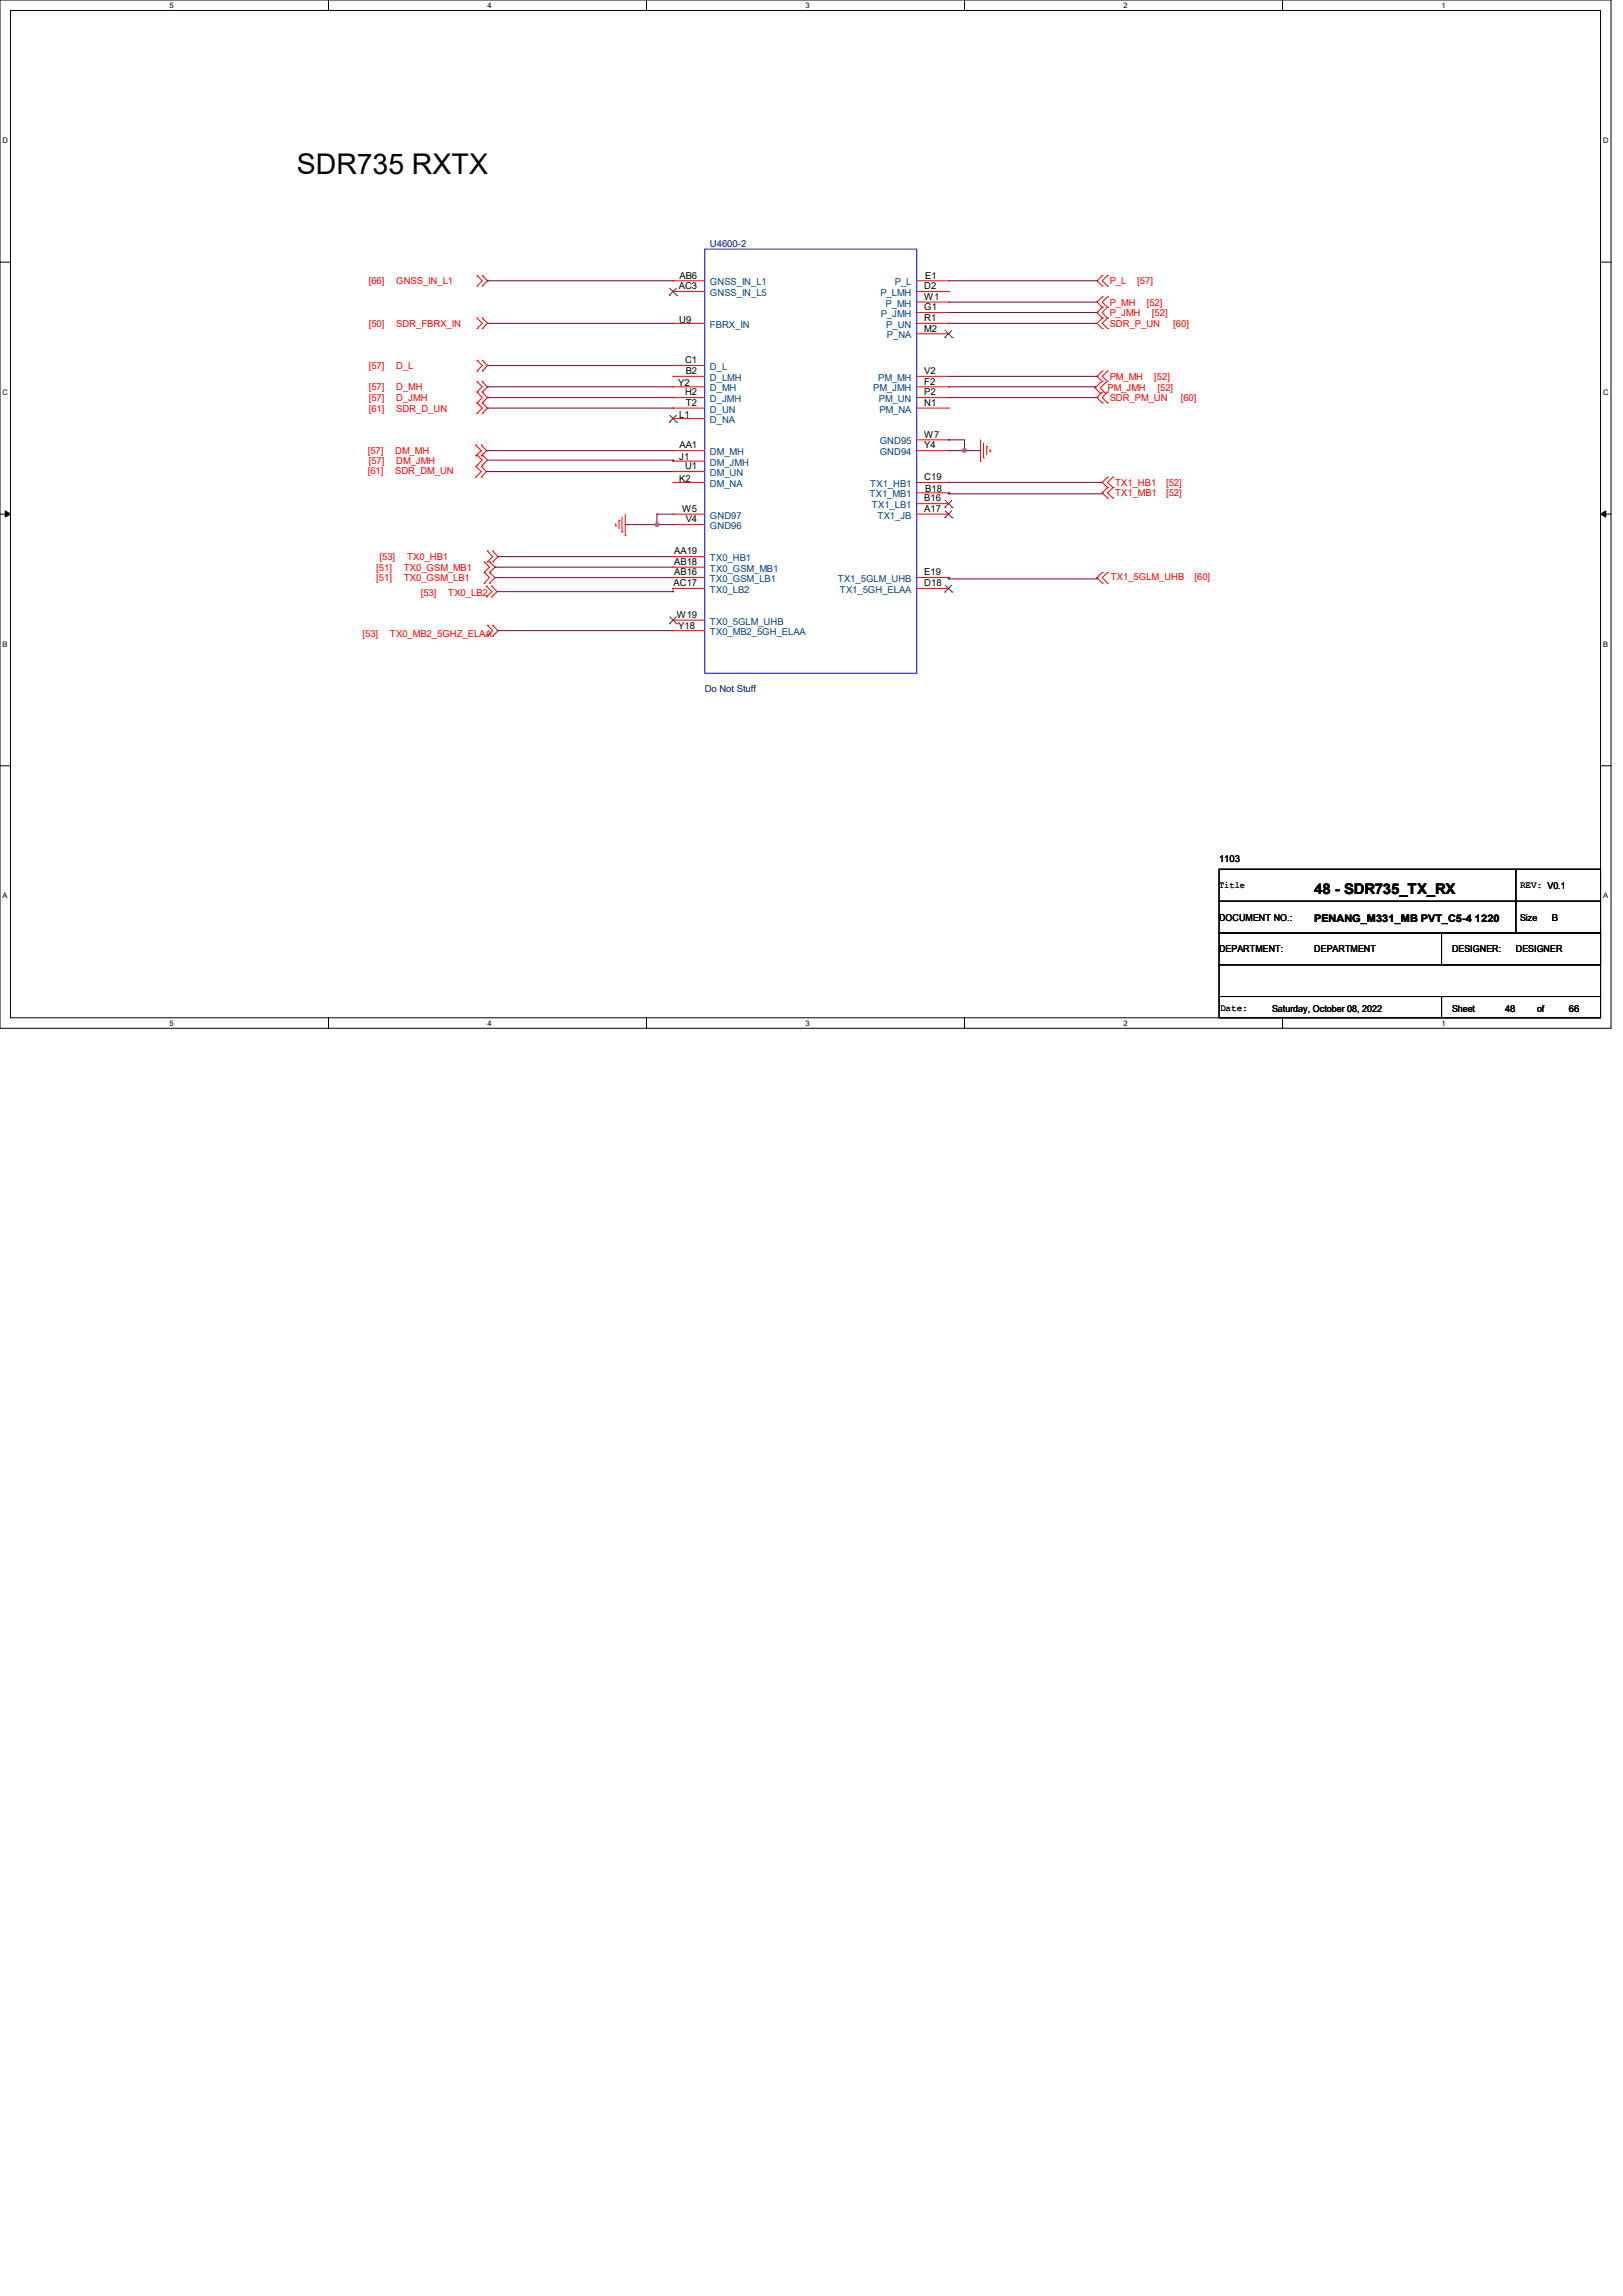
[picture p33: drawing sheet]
<svg xmlns="http://www.w3.org/2000/svg" width="210mm" height="297mm" viewBox="0 0 210 297" stroke-linecap="round" stroke-linejoin="round" font-family="sans-serif">
<defs><g id="words">
<text font-size="3.7" x="38.4" y="22.5">SDR735 RXTX</text>
<text font-size="1.9" x="170.1" y="115.6">48 - SDR735_TX_RX</text>
<text font-size="1.4" x="170.1" y="119.2">PENANG_M331_MB PVT_C5-4 1220</text>
<g font-size="1.2" fill="#000080">
<text x="91.9" y="32">U4600-2</text>
<text x="91.2" y="89.6">Do Not Stuff</text>
</g>
<g font-size="1.2" fill="#f00">
<text x="47.7" y="36.8">[66]</text>
<text x="51.3" y="36.8">GNSS_IN_L1</text>
<text x="143.6" y="36.8">P_L</text>
<text x="143.6" y="39.5">P_MH</text>
<text x="143.6" y="40.9">P_JMH</text>
<text x="147.2" y="36.8">[57]</text>
<text x="148.4" y="39.5">[52]</text>
<text x="149.1" y="40.9">[52]</text>
<text x="47.7" y="47.8">[57]</text>
<text x="47.7" y="42.3">[50]</text>
<text x="51.3" y="42.3">SDR_FBRX_IN</text>
<text x="51.3" y="47.8">D_L</text>
<text x="143.6" y="42.3">SDR_P_UN</text>
<text x="151.8" y="42.3">[60]</text>
<text x="47.7" y="50.5">[57]</text>
<text x="47.7" y="51.9">[57]</text>
<text x="47.7" y="53.3">[61]</text>
<text x="51.3" y="50.5">D_MH</text>
<text x="51.3" y="51.9">D_JMH</text>
<text x="51.3" y="53.3">SDR_D_UN</text>
<text x="143.3" y="50.6">PM_JMH</text>
<text x="143.6" y="49.1">PM_MH</text>
<text x="143.6" y="51.9">SDR_PM_UN</text>
<text x="149.4" y="49.1">[52]</text>
<text x="149.8" y="50.6">[52]</text>
<text x="152.8" y="51.9">[60]</text>
<text x="47.6" y="58.7">[57]</text>
<text x="47.7" y="60">[57]</text>
<text x="51.1" y="58.7">DM_MH</text>
<text x="51.3" y="60">DM_JMH</text>
<text x="47.6" y="61.3">[61]</text>
<text x="51.1" y="61.3">SDR_DM_UN</text>
<text x="144.3" y="62.9">TX1_HB1</text>
<text x="144.3" y="64.2">TX1_MB1</text>
<text x="150.9" y="64.2">[52]</text>
<text x="150.9" y="62.9">[52]</text>
<text x="48.7" y="73.8">[51]</text>
<text x="48.7" y="75.2">[51]</text>
<text x="49.1" y="72.4">[53]</text>
<text x="52.2" y="73.8">TX0_GSM_MB1</text>
<text x="52.2" y="75.2">TX0_GSM_LB1</text>
<text x="52.7" y="72.4">TX0_HB1</text>
<text x="54.4" y="77.1">[53]</text>
<text x="58" y="77.1">TX0_LB2</text>
<text x="143.7" y="75.1">TX1_5GLM_UHB</text>
<text x="154.6" y="75.1">[60]</text>
<text x="46.9" y="82.3">[53]</text>
<text x="50.5" y="82.3">TX0_MB2_5GHZ_ELAA</text>
</g>
<g font-size="1.2">
<text x="87.8" y="37.4">AC3</text>
<text x="87.9" y="41.7">U9</text>
<text x="87.9" y="36">AB6</text>
<text x="119.6" y="37.4">D2</text>
<text x="119.6" y="38.8">W1</text>
<text x="119.6" y="40.1">G1</text>
<text x="119.6" y="41.5">R1</text>
<text x="119.7" y="36.1">E1</text>
<text x="88.6" y="47">C1</text>
<text x="119.6" y="42.9">M2</text>
<text x="87.8" y="50">Y2</text>
<text x="88.6" y="51.1">H2</text>
<text x="88.7" y="48.4">B2</text>
<text x="88.7" y="52.5">T2</text>
<text x="119.6" y="48.4">V2</text>
<text x="119.6" y="49.7">F2</text>
<text x="119.6" y="51.1">P2</text>
<text x="119.6" y="52.5">N1</text>
<text x="87.9" y="54.1">L1</text>
<text x="87.9" y="59.6">J1</text>
<text x="87.9" y="58">AA1</text>
<text x="119.6" y="56.6">W7</text>
<text x="119.6" y="58">Y4</text>
<text x="87.9" y="62.3">K2</text>
<text x="88.6" y="60.7">U1</text>
<text x="119.6" y="62.1">C19</text>
<text x="119.6" y="64.9">B16</text>
<text x="119.7" y="63.7">B18</text>
<text x="87.2" y="71.7">AA19</text>
<text x="88.3" y="66.2">W5</text>
<text x="88.7" y="67.6">V4</text>
<text x="119.6" y="66.2">A17</text>
<text x="87.2" y="75.8">AC17</text>
<text x="87.2" y="73.1">AB18</text>
<text x="87.2" y="74.4">AB16</text>
<text x="119.6" y="74.4">E19</text>
<text x="119.6" y="75.8">D18</text>
<text x="87.6" y="79.9">W19</text>
<text x="87.8" y="81.4">Y18</text>
<text x="157.7" y="111.5">1103</text>
<text x="157.7" y="114.9">Title</text>
<text x="157.7" y="119.1">DOCUMENT NO.:</text>
<text x="196.7" y="119.1">Size</text>
<text x="196.7" y="114.9">REV: V0.1</text>
<text x="200.8" y="119.1">B</text>
<text x="157.7" y="123.2">DEPARTMENT:</text>
<text x="170.1" y="123.2">DEPARTMENT</text>
<text x="187.9" y="123.2">DESIGNER:</text>
<text x="196.1" y="123.2">DESIGNER</text>
<text x="157.9" y="130.8">Date:</text>
<text x="164.6" y="130.9">Saturday, October 08, 2022</text>
<text x="187.9" y="130.9">Sheet</text>
<text x="194.7" y="130.9">48</text>
<text x="198.9" y="130.9">of</text>
<text x="203" y="130.9">66</text>
</g>
<g font-size="1.2" fill="#004080">
<text x="91.9" y="36.9">GNSS_IN_L1</text>
<text x="91.9" y="38.3">GNSS_IN_L5</text>
<text x="113.9" y="38.3">P_LMH</text>
<text x="114" y="41">P_JMH</text>
<text x="114.6" y="39.7">P_MH</text>
<text x="115.8" y="36.9">P_L</text>
<text x="91.9" y="42.4">FBRX_IN</text>
<text x="91.9" y="47.9">D_L</text>
<text x="114.7" y="42.4">P_UN</text>
<text x="114.8" y="43.8">P_NA</text>
<text x="91.9" y="49.3">D_LMH</text>
<text x="91.9" y="50.6">D_MH</text>
<text x="91.9" y="52">D_JMH</text>
<text x="91.9" y="53.4">D_UN</text>
<text x="113" y="50.6">PM_JMH</text>
<text x="113.6" y="49.3">PM_MH</text>
<text x="113.7" y="52">PM_UN</text>
<text x="113.8" y="53.4">PM_NA</text>
<text x="91.9" y="54.7">D_NA</text>
<text x="91.9" y="58.9">DM_MH</text>
<text x="113.8" y="57.5">GND95</text>
<text x="113.8" y="58.9">GND94</text>
<text x="91.9" y="60.2">DM_JMH</text>
<text x="91.9" y="61.6">DM_UN</text>
<text x="91.9" y="63">DM_NA</text>
<text x="112.5" y="64.3">TX1_MB1</text>
<text x="112.6" y="63">TX1_HB1</text>
<text x="112.8" y="65.7">TX1_LB1</text>
<text x="91.9" y="67.1">GND97</text>
<text x="91.9" y="68.5">GND96</text>
<text x="113.5" y="67.1">TX1_JB</text>
<text x="91.9" y="72.6">TX0_HB1</text>
<text x="91.9" y="74">TX0_GSM_MB1</text>
<text x="91.9" y="75.3">TX0_GSM_LB1</text>
<text x="91.9" y="76.7">TX0_LB2</text>
<text x="108.4" y="75.3">TX1_5GLM_UHB</text>
<text x="108.7" y="76.7">TX1_5GH_ELAA</text>
<text x="91.9" y="80.8">TX0_5GLM_UHB</text>
<text x="91.9" y="82.2">TX0_MB2_5GH_ELAA</text>
</g>
<g font-size="1">
<text x="21.9" y="1">5</text>
<text x="63.1" y="1">4</text>
<text x="104.2" y="1">3</text>
<text x="145.4" y="1">2</text>
<text x="186.5" y="1">1</text>
<text x=".3" y="18.5">D</text>
<text x="207.4" y="18.5">D</text>
<text x=".3" y="51.1">C</text>
<text x="207.4" y="51.1">C</text>
<text x=".3" y="83.7">B</text>
<text x="207.4" y="83.7">B</text>
<text x=".3" y="116.2">A</text>
<text x="207.4" y="116.2">A</text>
<text x="21.9" y="132.7">5</text>
<text x="63.1" y="132.7">4</text>
<text x="104.2" y="132.7">3</text>
<text x="145.4" y="132.7">2</text>
<text x="186.5" y="132.7">1</text>
</g>
</g></defs>
<g fill="none" stroke="#000" stroke-width=".13">
<path d="M0 0h208.4v133h-208.4zM1.4 1.4h205.7v130.3h-205.7zM42.5 0v1.4M83.7 0v1.4M124.8 0v1.4M165.9 0v1.4M0 33.9h1.4M207.1 33.9h1.3M0 66.5h1.4M.7 66.1l.7 .4-.7 .4zM207.1 66.5l.7-.4v.8zM207.1 66.5h1.3"/>
<path d="M0 99.1h1.4M207.1 99.1h1.3M157.7 112.4h38.4v4.2h-38.4zM157.7 116.6h38.4v4.1h-38.4zM196.1 112.4h11v4.2h-11zM196.1 116.6h11v4.1h-11zM42.5 131.7v1.3M83.7 131.7v1.3M124.8 131.7v1.3M157.7 128.9h28.8v2.8h-28.8zM157.7 124.8h49.4v4.1h-49.4zM157.7 120.7h49.4v4.1h-49.4z"/>
<path d="M165.9 131.7v1.3M186.5 128.9h20.6v2.8h-20.6zM186.5 120.7h20.6v4.1h-20.6z"/>
</g>
<path d="M.7 66.1l.7 .4-.7 .4zM207.1 66.5l.7-.4v.8z" fill="#000"/>
<g fill="none" stroke="#f00" stroke-width=".13">
<path d="M61.7 35.6l.7 .7-.7 .7M61.7 37h.1M61.7 35.6h.1M62.4 35.6l.7 .7-.7 .7M62.4 35.6h.1M62.4 37h.1M87.1 36.3h.1M87.1 37.7h.1M87.1 36.3h4.1M87.1 37.7h4.1M118.6 36.3h4.1M118.6 37.7h4.1"/>
<path d="M118.6 39.1h4.1M122.7 36.3h.1M122.7 37.7h.1M122.7 39.1h.1M142.6 35.6l-.7 .7 .7 .7M142.6 38.4l-.7 .7 .7 .7M142.6 39.8l-.7 .6 .7 .7M142.6 35.6h.1M142.6 37h.1M142.6 38.4h.1M142.6 39.8h.1M143.3 35.6l-.7 .7 .7 .7"/>
<path d="M143.3 38.4l-.7 .7 .7 .7M143.3 39.8l-.7 .6 .7 .7M143.3 37h.1M143.3 35.6h.1M143.3 39.8h.1M143.3 38.4h.1M61.6 59h.1M61.6 57.6h.1M61.6 57.6l.7 .7-.7 .7M61.7 41.1l.7 .7-.7 .7M61.7 46.6l.7 .7-.7 .7M61.7 49.4l.7 .6-.7 .7"/>
<path d="M61.7 50.7l.7 .7-.7 .7M61.7 52.1l.7 .7-.7 .7M61.7 58.8l.7 .7-.7 .7M61.7 42.5h.1M61.7 41.1h.1M61.7 48h.1M61.7 46.6h.1M61.7 50.7h.1M61.7 49.4h.1M61.7 52.1h.1M61.7 53.5h.1M61.7 58.8h.1"/>
<path d="M62.3 57.6l.6 .7-.6 .7M62.3 57.6h.1M62.3 59h.1M62.4 41.1l.7 .7-.7 .7M62.4 46.6l.7 .7-.7 .7M62.4 49.4l.7 .6-.7 .7M62.4 50.7l.7 .7-.7 .7M62.4 52.1l.7 .7-.7 .7M62.4 58.8l.7 .7-.7 .7M62.4 41.1h.1M62.4 42.5h.1M62.4 46.6h.1"/>
<path d="M62.4 48h.1M62.4 49.4h.1M62.4 50.7h.1M62.4 52.1h.1M62.4 53.5h.1M62.4 58.8h.1M87.1 41.8h.1M87.1 47.3h.1M87.1 48.7h.1M87.1 50h.1M87.1 51.4h.1M87.1 52.8h.1"/>
<path d="M87.1 54.1h.1M87.1 58.3h.1M87.1 59.6h.1M87.1 41.8h4.1M87.1 47.3h4.1M87.1 48.7h4.1M87.1 50h4.1M87.1 51.4h4.1M87.1 52.8h4.1M87.1 54.1h4.1M87.1 58.3h4.1M87.1 59.6h4.1"/>
<path d="M118.6 41.8h4.1M118.6 48.7h4.1M118.6 50h4.1M118.6 51.4h4.1M118.6 52.8h4.1M118.6 58.3h4.1M118.6 40.4h4.1M118.6 43.2h4.1M118.6 56.9h4.1M122.7 40.4h.1M122.7 41.8h.1M122.7 43.2h.1"/>
<path d="M122.7 48.7h.1M122.7 50h.1M122.7 51.4h.1M122.7 52.8h.1M122.7 56.9h.1M122.7 58.3h.1M126.9 59.6h.1M126.9 56.9v2.7M127.3 59.2h.1M127.3 57.3v1.9M127.7 57.7h.1M127.7 57.7v1.1"/>
<path d="M128.1 58.4h.1M128.1 58.1v.3M142.4 49.5h.1M142.4 50.9h.1M142.4 49.5l-.7 .7 .7 .7M142.6 41.1l-.7 .7 .7 .7M142.6 48l-.7 .7 .7 .7M142.6 50.7l-.7 .7 .7 .7M142.6 41.1h.1M142.6 42.5h.1M142.6 48h.1M142.6 49.4h.1"/>
<path d="M142.6 50.7h.1M142.6 52.1h.1M143 49.5l-.6 .7 .6 .7M143 50.9h.1M143 49.5h.1M143.3 41.1l-.7 .7 .7 .7M143.3 48l-.7 .7 .7 .7M143.3 50.7l-.7 .7 .7 .7M143.3 41.1h.1M143.3 42.5h.1M143.3 49.4h.1M143.3 48h.1"/>
<path d="M143.3 52.1h.1M143.3 50.7h.1M61.6 61.7h.1M61.6 60.3h.1M61.6 60.3l.7 .7-.7 .7M61.7 60.2h.1M62.3 60.3l.6 .7-.6 .7M62.3 60.3h.1M62.3 61.7h.1M62.4 60.2h.1M62.7 72.7l.6 .7-.6 .6M62.7 74l.6 .7-.6 .7"/>
<path d="M62.7 74h.1M62.7 72.7h.1M62.7 75.4h.1M62.9 75.8l.7 .7-.7 .7M62.9 75.8h.1M62.9 77.2h.1M63.1 71.3l.7 .7-.7 .7M63.1 72.7h.1M63.1 71.3h.1M63.3 72.7l.8 .7-.8 .6M63.3 74l.8 .7-.8 .7M63.3 72.7h.1"/>
<path d="M63.3 74h.1M63.3 75.4h.1M63.6 75.8l.7 .7-.7 .7M63.6 77.2h.1M63.6 75.8h.1M63.8 71.3l.6 .7-.6 .7M63.8 71.3h.1M63.8 72.7h.1M79.7 68h.1M79.7 67.7v.3M80.1 67.3h.1M80.1 67.3v1.1"/>
<path d="M80.5 68.8h.1M80.5 66.9v1.9M80.9 69.3h.1M80.9 66.5v2.8M87.1 61h.1M87.1 62.4h.1M87.1 66.5h.1M87.1 67.9h.1M87.1 72h.1M87.1 73.4h.1M87.1 74.7h.1M87.1 76.1h.1"/>
<path d="M87.1 61h4.1M87.1 62.4h4.1M87.1 66.5h4.1M87.1 67.9h4.1M87.1 72h4.1M87.1 73.4h4.1M87.1 74.7h4.1M87.1 76.1h4.1M118.6 62.4h4.1M118.6 66.5h4.1M118.6 74.7h4.1M118.6 76.1h4.1"/>
<path d="M118.6 63.8h4.1M118.6 65.2h4.1M122.7 62.4h.1M122.7 63.8h.1M122.7 65.2h.1M122.7 66.5h.1M122.7 74.7h.1M122.7 76.1h.1M142.6 74l-.7 .7 .7 .7M142.6 74h.1M142.6 75.4h.1M143.3 61.7l-.7 .7 .7 .7"/>
<path d="M143.3 63.1l-.7 .7 .7 .6M143.3 74l-.7 .7 .7 .7M143.3 61.7h.1M143.3 63.1h.1M143.3 64.4h.1M143.3 75.4h.1M143.3 74h.1M144 63.1h.1M144 61.7h.1M144 64.4h.1M144 61.7l-.7 .7 .7 .7M144 63.1l-.7 .7 .7 .6"/>
<path d="M63.1 80.9l.7 .7-.7 .7M63.1 82.3h.1M63.1 80.9h.1M63.8 80.9l.6 .7-.6 .7M63.8 80.9h.1M63.8 82.3h.1M87.1 80.2h.1M87.1 81.6h.1M87.1 80.2h4.1M87.1 81.6h4.1"/>
</g>
<path d="M91.2 32.2h27.4v54.9h-27.4z" fill="none" stroke="#00f" stroke-width=".13"/>
<g fill="none" stroke="#804000" stroke-width=".13">
<path d="M86.6 38.2h.1M86.7 37.3l.8 .9M87.5 37.3l-.9 .9M87.5 38.2h.1M86.6 54.6h.1M86.7 53.7l.8 .9M87.5 53.7l-.9 .9M87.5 54.6h.1M122.3 43.6h.1M122.3 42.8l.9 .8M123.1 42.8l-.8 .8M123.2 43.6h.1"/>
<path d="M86.7 79.8l.8 .9M87.5 79.8l-.9 .9M122.3 65.6h.1M122.3 67h.1M122.3 76.6h.1M122.3 64.7l.9 .9M122.3 66.1l.9 .9M122.3 75.7l.9 .9M123.1 64.7l-.8 .9M123.1 66.1l-.8 .9M123.1 75.7l-.8 .9M123.2 65.6h.1"/>
<path d="M123.2 67h.1M123.2 76.6h.1M86.6 80.7h.1M87.5 80.7h.1"/>
</g>
<g fill="none" stroke="#800040" stroke-width=".13">
<path d="M63.1 36.3h24M63.1 36.3h.1M122.7 36.3h19.2M122.7 39.1h19.2M141.9 36.3h.1M141.9 39.1h.1M62.9 58.3h24.2M62.9 58.3h.1M63.1 41.8h24M63.1 47.3h24M63.1 50h24M63.1 51.4h24"/>
<path d="M63.1 52.8h24M63.1 41.8h.1M63.1 47.3h.1M63.1 50h.1M63.1 51.4h.1M63.1 52.8h.1M122.7 41.8h19.2M122.7 41.8h.1M122.7 40.4h19.2M122.7 48.7h19.2M122.7 51.4h19.2M124.8 58.3h.1"/>
<path d="M124.8 56.9v1.4M141.9 40.4h.1M141.9 48.7h.1M141.9 51.4h.1M62.9 61h24.2M62.9 61h.1M85 67.9h.1M85 66.5v1.4M122.7 62.4h19.9M122.7 63.9h19.9M122.7 62.4h.1M122.7 63.9h.1"/>
</g>
<circle cx="85" cy="67.9" r=".25" fill="#f0f"/>
<circle cx="85" cy="67.9" r=".25" fill="none" stroke="#f0f" stroke-width=".13"/>
<g fill="none" stroke="#800040" stroke-width=".13">
<path d="M122.7 56.9h.1M122.7 58.3h.1M122.7 56.9h2.1M122.7 58.3h2.1M64.1 73.4h.1M64.1 74.7h.1M64.1 73.4h23M64.1 74.7h23M80.9 67.9h4.1M80.9 67.9h.1M122.7 74.9h19.2M122.7 74.9h.1"/>
<path d="M64.4 81.6h.1M64.4 81.6h22.7"/>
</g>
<circle cx="124.8" cy="58.2" r=".24" fill="#f0f"/>
<circle cx="124.8" cy="58.2" r=".24" fill="none" stroke="#f0f" stroke-width=".13"/>
<g fill="none" stroke="#800040" stroke-width=".13">
<path d="M63.1 59.5h24M87.1 59.5h.1M87.1 59.6h.1M87.1 59.5v.1M122.7 50h19M124.8 58.3h.1M124.8 58.3h2.1M141.7 50h.1M141.7 50.2h.1M141.7 50v.2M64.3 76.5h22.8M64.4 72h.1"/>
<path d="M64.4 72h22.7M85 66.5h2.1M85 67.9h2.1M85 66.5h.1M85 67.9h.1M87.1 76.5h.1M87.1 76.1h.1M87.1 76.1v.4M122.7 74.7h.1M122.7 63.8h.1M122.7 63.8v.1M122.7 74.7v.2"/>
<path d="M141.9 74.7h.1M141.9 74.7v.2M142.6 63.8h.1M142.6 63.8v.1"/>
</g>
<circle cx="85" cy="67.9" r=".25" fill="#f0f"/>
<circle cx="85" cy="67.9" r=".25" fill="none" stroke="#f0f" stroke-width=".13"/>
<circle cx="124.8" cy="58.2" r=".24" fill="#f0f"/>
<circle cx="124.8" cy="58.2" r=".24" fill="none" stroke="#f0f" stroke-width=".13"/>
<use href="#words"/>
</svg>
